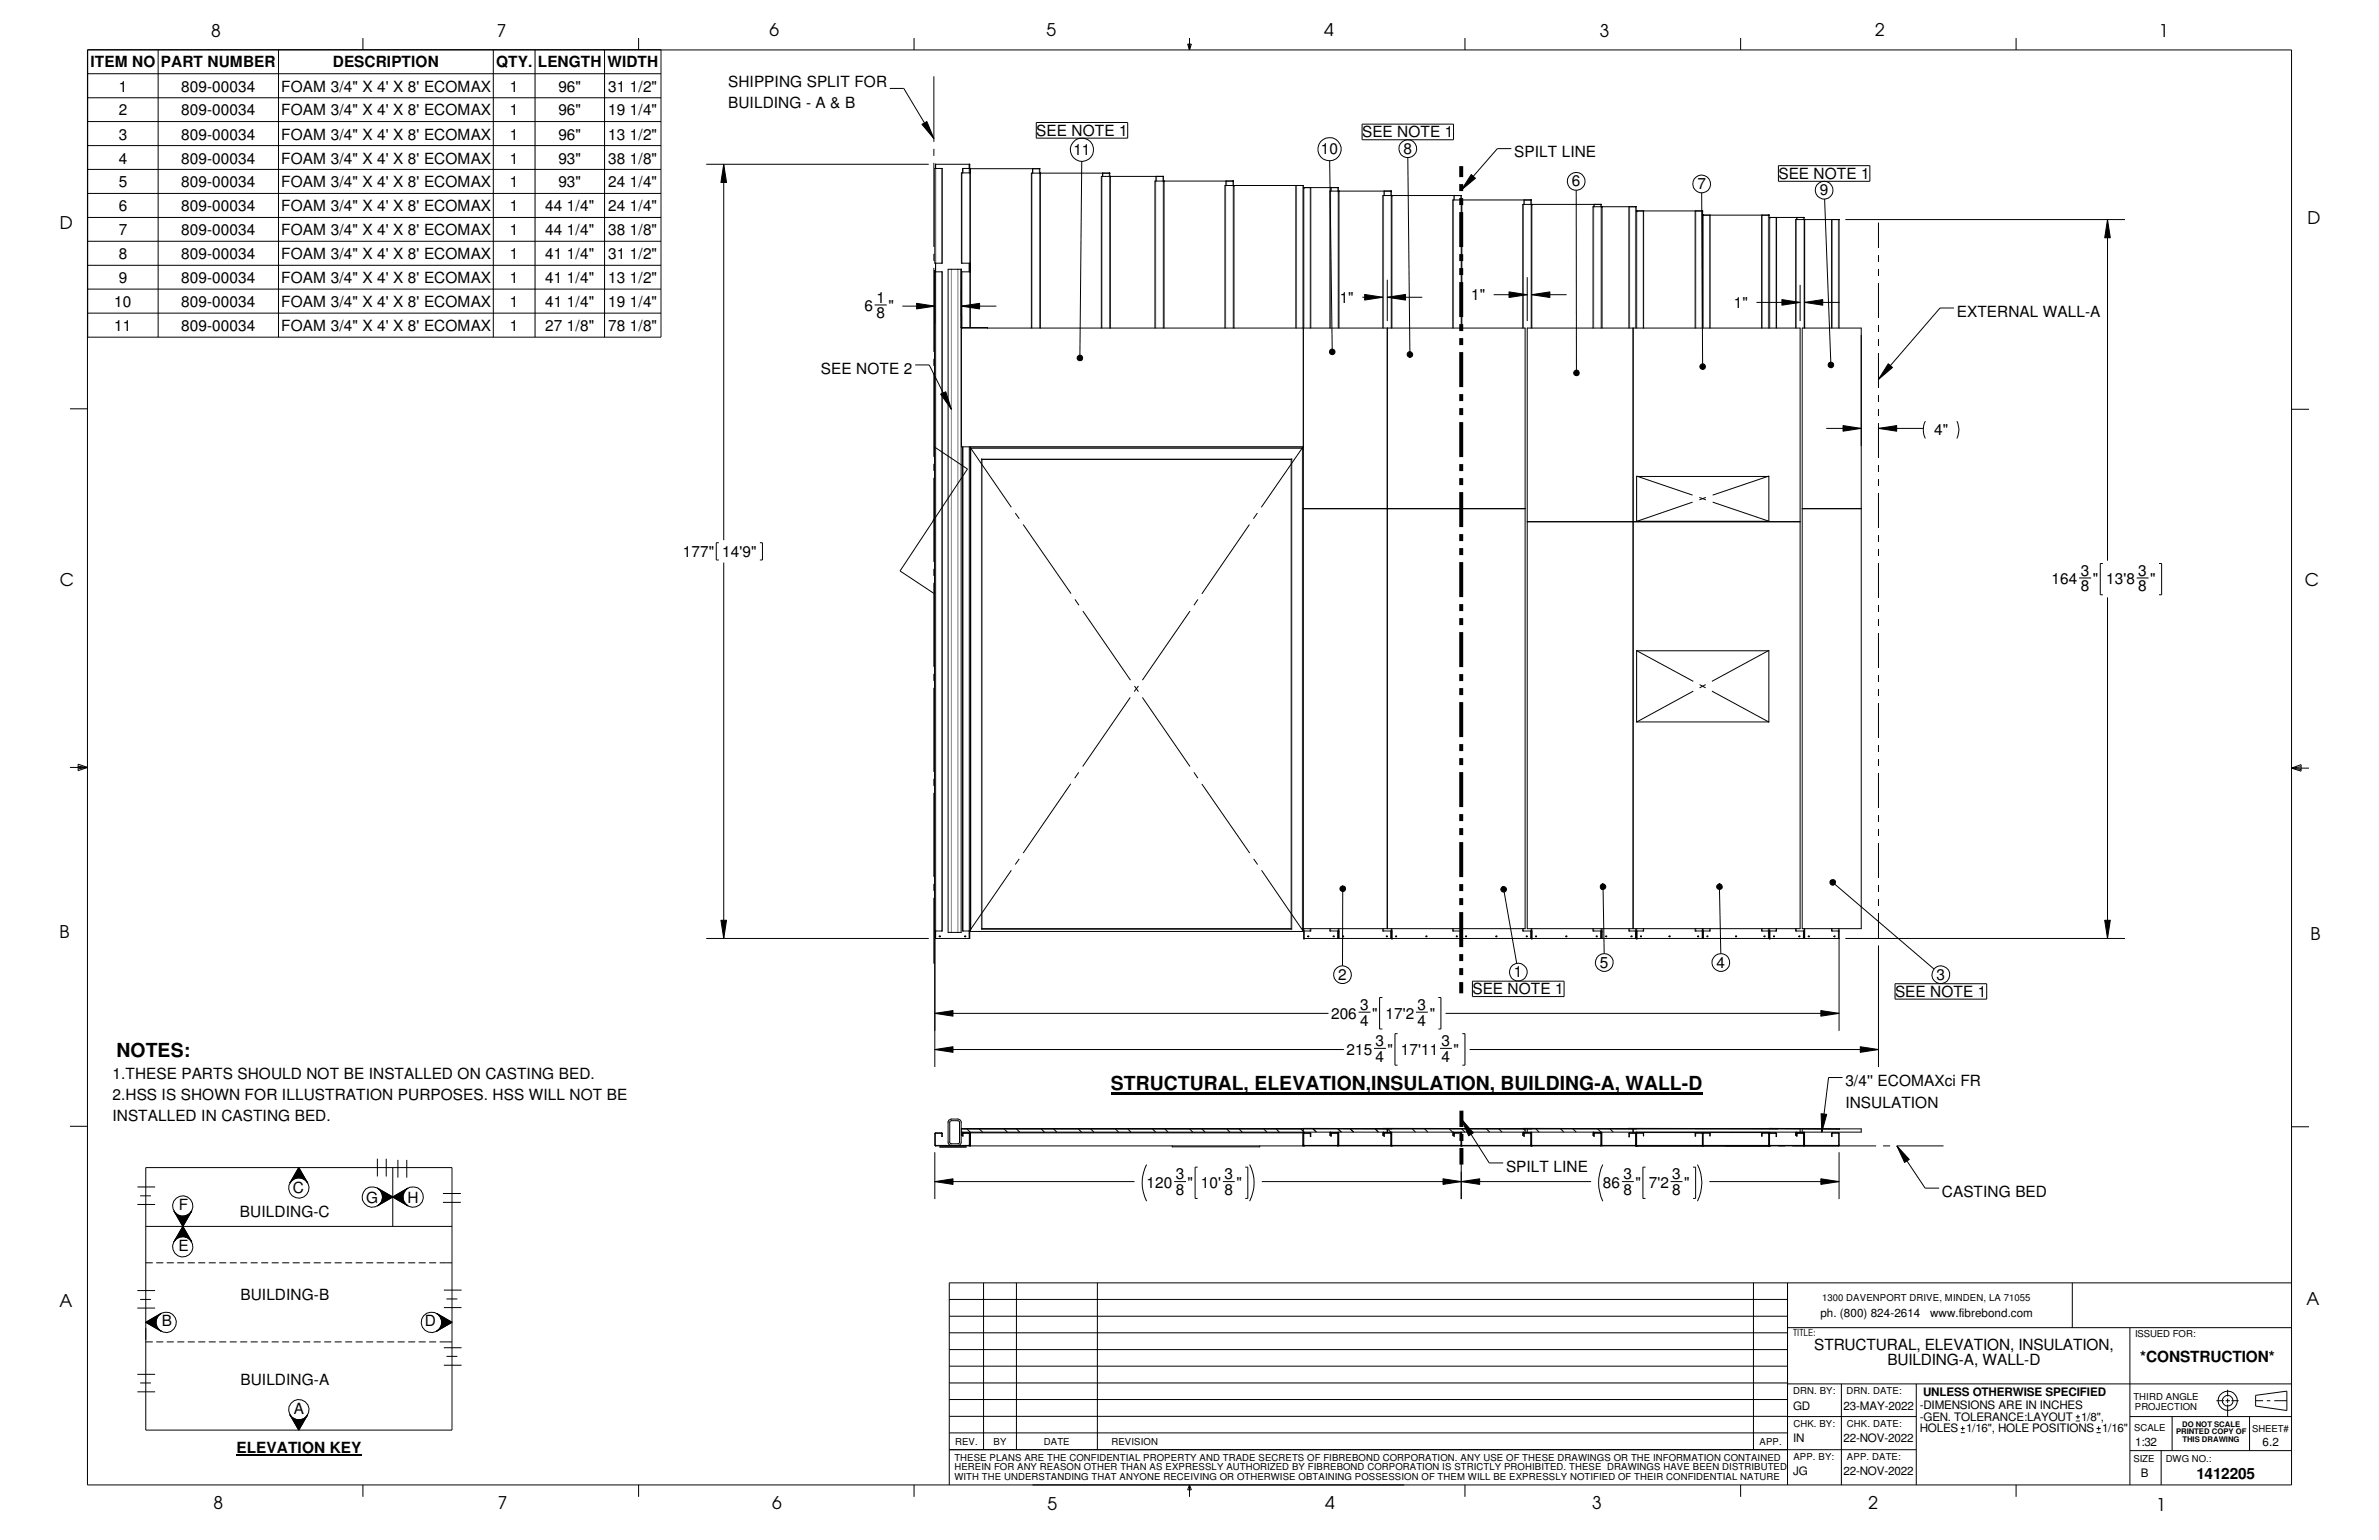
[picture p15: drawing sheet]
<svg xmlns="http://www.w3.org/2000/svg" width="432mm" height="279mm" viewBox="0 0 432 279" stroke-linecap="round" stroke-linejoin="round" font-family="sans-serif">
<defs><g id="words">
<g font-size="3.5">
<text x="21.2" y="191.8">NOTES:</text>
<text x="201.6" y="197.8">STRUCTURAL, ELEVATION,INSULATION, BUILDING-A, WALL-D</text>
</g>
<g font-size="3.2">
<text x="38.3" y="6.6">8</text>
<text x="90.2" y="6.7">7</text>
<text x="139.7" y="6.5">6</text>
<text x="190" y="6.5">5</text>
<text x="240.4" y="6.6">4</text>
<text x="290.4" y="6.7">3</text>
<text x="340.4" y="6.5">2</text>
<text x="391.8" y="6.7">1</text>
<text x="10.9" y="41.5">D</text>
<text x="418.8" y="40.7">D</text>
<text x="10.8" y="106.3">C</text>
<text x="418.3" y="106.4">C</text>
<text x="10.8" y="170.2">B</text>
<text x="419.4" y="170.6">B</text>
<text x="10.8" y="237.2">A</text>
<text x="418.6" y="236.7">A</text>
<text x="38.8" y="273.8">8</text>
<text x="90.3" y="273.8">7</text>
<text x="140.2" y="273.8">6</text>
<text x="190.1" y="273.9">5</text>
<text x="240.5" y="273.8">4</text>
<text x="289" y="273.9">3</text>
<text x="339.1" y="273.9">2</text>
<text x="391.3" y="274.1">1</text>
</g>
<g font-size="2.8">
<text x="16.4" y="12.2">ITEM NO PART NUMBER</text>
<text x="21.5" y="16.6">1</text>
<text x="32.9" y="16.6">809-00034</text>
<text x="51.1" y="16.6">FOAM 3/4&quot; X 4' X 8' ECOMAX</text>
<text x="60.4" y="12.2">DESCRIPTION</text>
<text x="90" y="12.2">QTY. LENGTH WIDTH</text>
<text x="92.5" y="16.6">1</text>
<text x="101.3" y="16.6">96&quot;</text>
<text x="110.4" y="16.6">31 1/2&quot;</text>
<text x="132.2" y="15.7">SHIPPING SPLIT FOR</text>
<text x="21.5" y="21">2</text>
<text x="32.9" y="21">809-00034</text>
<text x="51.1" y="21">FOAM 3/4&quot; X 4' X 8' ECOMAX</text>
<text x="92.5" y="21">1</text>
<text x="101.3" y="21">96&quot;</text>
<text x="110.4" y="21">19 1/4&quot;</text>
<text x="132.2" y="19.6">BUILDING - A &amp; B</text>
<text x="21.5" y="25.3">3</text>
<text x="21.5" y="29.7">4</text>
<text x="32.9" y="25.3">809-00034</text>
<text x="32.9" y="29.7">809-00034</text>
<text x="51.1" y="25.3">FOAM 3/4&quot; X 4' X 8' ECOMAX</text>
<text x="51.1" y="29.7">FOAM 3/4&quot; X 4' X 8' ECOMAX</text>
<text x="92.5" y="25.3">1</text>
<text x="92.5" y="29.7">1</text>
<text x="101.3" y="25.3">96&quot;</text>
<text x="101.3" y="29.7">93&quot;</text>
<text x="110.4" y="25.3">13 1/2&quot;</text>
<text x="110.4" y="29.7">38 1/8&quot;</text>
<text x="188.1" y="24.6">SEE NOTE 1</text>
<text x="194.8" y="28.1">11</text>
<text x="239.7" y="28">10</text>
<text x="247.2" y="24.9">SEE NOTE 1</text>
<text x="254.7" y="27.9">8</text>
<text x="274.8" y="28.6">SPILT LINE</text>
<text x="21.5" y="34">5</text>
<text x="32.9" y="34">809-00034</text>
<text x="51.1" y="34">FOAM 3/4&quot; X 4' X 8' ECOMAX</text>
<text x="92.5" y="34">1</text>
<text x="101.3" y="34">93&quot;</text>
<text x="110.4" y="34">24 1/4&quot;</text>
<text x="285.3" y="33.8">6</text>
<text x="308.1" y="34.3">7</text>
<text x="322.8" y="32.4">SEE NOTE 1</text>
<text x="330.3" y="35.4">9</text>
<text x="21.5" y="38.4">6</text>
<text x="32.9" y="38.4">809-00034</text>
<text x="51.1" y="38.4">FOAM 3/4&quot; X 4' X 8' ECOMAX</text>
<text x="92.5" y="38.4">1</text>
<text x="99" y="38.4">44 1/4&quot;</text>
<text x="110.4" y="38.4">24 1/4&quot;</text>
<text x="21.5" y="42.7">7</text>
<text x="21.5" y="47">8</text>
<text x="32.9" y="42.7">809-00034</text>
<text x="32.9" y="47">809-00034</text>
<text x="51.1" y="42.7">FOAM 3/4&quot; X 4' X 8' ECOMAX</text>
<text x="51.1" y="47">FOAM 3/4&quot; X 4' X 8' ECOMAX</text>
<text x="92.5" y="42.7">1</text>
<text x="92.5" y="47">1</text>
<text x="99" y="42.7">44 1/4&quot;</text>
<text x="99" y="47">41 1/4&quot;</text>
<text x="110.4" y="42.7">38 1/8&quot;</text>
<text x="110.4" y="47">31 1/2&quot;</text>
<text x="21.5" y="51.4">9</text>
<text x="32.9" y="51.4">809-00034</text>
<text x="51.1" y="51.4">FOAM 3/4&quot; X 4' X 8' ECOMAX</text>
<text x="92.5" y="51.4">1</text>
<text x="99" y="51.4">41 1/4&quot;</text>
<text x="110.4" y="51.4">13 1/2&quot;</text>
<text x="20.7" y="55.7">10</text>
<text x="32.9" y="55.7">809-00034</text>
<text x="51.1" y="55.7">FOAM 3/4&quot; X 4' X 8' ECOMAX</text>
<text x="92.5" y="55.7">1</text>
<text x="99" y="55.7">41 1/4&quot;</text>
<text x="110.4" y="55.7">19 1/4&quot;</text>
<text x="156.9" y="56.5">6</text>
<text x="159.1" y="54.9">1</text>
<text x="159.1" y="57.8">8</text>
<text x="161.2" y="56.5">&quot;</text>
<text x="243.2" y="54.9">1&quot;</text>
<text x="267" y="54.4">1&quot;</text>
<text x="314.7" y="55.8">1&quot;</text>
<text x="355.2" y="57.5">EXTERNAL WALL-A</text>
<text x="20.7" y="60.1">11</text>
<text x="32.9" y="60.1">809-00034</text>
<text x="51.1" y="60.1">FOAM 3/4&quot; X 4' X 8' ECOMAX</text>
<text x="92.5" y="60.1">1</text>
<text x="99" y="60.1">27 1/8&quot;</text>
<text x="110.4" y="60.1">78 1/8&quot;</text>
<text x="149" y="67.9">SEE NOTE 2</text>
<text x="351.1" y="79">4&quot;</text>
<text x="124" y="101">177&quot;</text>
<text x="131.1" y="101">14'9&quot;</text>
<text x="372.4" y="106">164</text>
<text x="377.7" y="104.4">3</text>
<text x="377.7" y="107.3">8</text>
<text x="379.9" y="106">&quot;</text>
<text x="382.3" y="106">13'8</text>
<text x="388.1" y="107.3">8</text>
<text x="388.1" y="104.4">3</text>
<text x="390.3" y="106">&quot;</text>
<text x="242.9" y="177.8">2</text>
<text x="274.8" y="177.3">1</text>
<text x="290.4" y="175.6">5</text>
<text x="311.6" y="175.6">4</text>
<text x="351.5" y="177.8">3</text>
<text x="241.6" y="184.8">206</text>
<text x="246.9" y="183.2">3</text>
<text x="249" y="184.8">&quot;</text>
<text x="251.5" y="184.8">17'2</text>
<text x="257.3" y="183.2">3</text>
<text x="259.5" y="184.8">&quot;</text>
<text x="267.3" y="180.3">SEE NOTE 1</text>
<text x="344" y="180.8">SEE NOTE 1</text>
<text x="244.4" y="191.3">215</text>
<text x="246.9" y="186.1">4</text>
<text x="249.7" y="189.8">3</text>
<text x="251.8" y="191.3">&quot;</text>
<text x="254.3" y="191.3">17'11</text>
<text x="257.3" y="186.1">4</text>
<text x="261.7" y="189.8">3</text>
<text x="263.8" y="191.3">&quot;</text>
<text x="20.4" y="195.8">1.THESE PARTS SHOULD NOT BE INSTALLED ON CASTING BED.</text>
<text x="249.7" y="192.7">4</text>
<text x="261.7" y="192.7">4</text>
<text x="334.9" y="197.1">3/4'' ECOMAXci FR</text>
<text x="20.4" y="199.6">2.HSS IS SHOWN FOR ILLUSTRATION PURPOSES. HSS WILL NOT BE</text>
<text x="20.4" y="203.5">INSTALLED IN CASTING BED.</text>
<text x="334.9" y="201">INSULATION</text>
<text x="208.1" y="215.6">120</text>
<text x="213.4" y="214">3</text>
<text x="215.6" y="215.6">&quot;</text>
<text x="218" y="215.6">10'</text>
<text x="222.2" y="214">3</text>
<text x="224.4" y="215.6">&quot;</text>
<text x="273.3" y="212.6">SPILT LINE</text>
<text x="290.9" y="215.6">86</text>
<text x="294.7" y="214">3</text>
<text x="296.8" y="215.6">&quot;</text>
<text x="299.3" y="215.6">7'2</text>
<text x="303.5" y="214">3</text>
<text x="305.7" y="215.6">&quot;</text>
<text x="32.5" y="219.5">F</text>
<text x="43.6" y="220.7">BUILDING-C</text>
<text x="53.2" y="216.5">C</text>
<text x="66.5" y="218.2">G</text>
<text x="74" y="218.2">H</text>
<text x="213.4" y="216.8">8</text>
<text x="222.2" y="216.8">8</text>
<text x="294.7" y="216.8">8</text>
<text x="303.5" y="216.8">8</text>
<text x="352.5" y="217.2">CASTING BED</text>
<text x="32.4" y="227">E</text>
<text x="43.6" y="235.8">BUILDING-B</text>
<text x="29.4" y="240.6">B</text>
<text x="77.1" y="240.6">D</text>
<text x="329.3" y="244.9">STRUCTURAL, ELEVATION, INSULATION,</text>
<text x="43.6" y="251.3">BUILDING-A</text>
<text x="342.6" y="247.7">BUILDING-A, WALL-D</text>
<text x="388.5" y="247.1">*CONSTRUCTION*</text>
<text x="53.3" y="256.6">A</text>
<text x="42.9" y="263.6">ELEVATION KEY</text>
<text x="398.7" y="268.4">1412205</text>
</g>
<g font-size="2.1">
<text x="330.4" y="239">ph. (800) 824-2614</text>
<text x="350.4" y="239">www.fibrebond.com</text>
<text x="325.5" y="255.7">GD</text>
<text x="334.6" y="255.7">23-MAY-2022</text>
<text x="348.4" y="255.7">-DIMENSIONS ARE IN INCHES</text>
<text x="348.4" y="257.8">-GEN. TOLERANCE:LAYOUT</text>
<text x="349" y="253.2">UNLESS OTHERWISE SPECIFIED</text>
<text x="377.7" y="257.8">1/8&quot;,</text>
<text x="325.5" y="261.6">IN</text>
<text x="334.6" y="261.6">22-NOV-2022</text>
<text x="348.4" y="259.9">HOLES 1/16&quot;, HOLE POSITIONS 1/16&quot;</text>
<text x="387.6" y="262.4">1:32</text>
<text x="410.7" y="262.4">6.2</text>
<text x="325.5" y="267.6">JG</text>
<text x="334.6" y="267.6">22-NOV-2022</text>
<text x="388.6" y="267.9">B</text>
</g>
<g font-size="1.7">
<text x="330.7" y="236.1">1300 DAVENPORT DRIVE, MINDEN, LA 71055</text>
<text x="325.5" y="242.4">TITLE:</text>
<text x="387.5" y="242.7">ISSUED FOR:</text>
<text x="325.5" y="252.9">DRN. BY:</text>
<text x="335.2" y="252.9">DRN. DATE:</text>
<text x="387.2" y="254">THIRD ANGLE</text>
<text x="387.5" y="255.7">PROJECTION</text>
<text x="173.4" y="262.2">REV.</text>
<text x="180.3" y="262.2">BY</text>
<text x="189.5" y="262.2">DATE</text>
<text x="201.7" y="262.2">REVISION</text>
<text x="319.4" y="262.2">APP.</text>
<text x="325.5" y="258.9">CHK. BY:</text>
<text x="335.2" y="258.9">CHK. DATE:</text>
<text x="387.4" y="259.7">SCALE</text>
<text x="408.8" y="259.8">SHEET#</text>
<text x="173.2" y="268.6">WITH THE UNDERSTANDING THAT ANYONE RECEIVING OR OTHERWISE OBTAINING POSSESSION OF THEM WILL BE EXPRESSLY NOTIFIED OF THEIR CONFIDENTIAL NATURE</text>
<text x="173.2" y="266.8">HEREIN FOR ANY REASON OTHER THAN AS EXPRESSLY AUTHORIZED BY FIBREBOND CORPORATION IS STRICTLY PROHIBITED. THESE DRAWINGS HAVE BEEN DISTRIBUTED</text>
<text x="173.2" y="265">THESE PLANS ARE THE CONFIDENTIAL PROPERTY AND TRADE SECRETS OF FIBREBOND CORPORATION. ANY USE OF THESE DRAWINGS OR THE INFORMATION CONTAINED</text>
<text x="325.5" y="264.9">APP. BY:</text>
<text x="335.2" y="264.8">APP. DATE:</text>
<text x="387.2" y="265.3">SIZE</text>
<text x="393.1" y="265.3">DWG NO.:</text>
</g>
<g font-size="1.4">
<text x="395" y="260.2">PRINTED COPY OF</text>
<text x="396.1" y="258.8">DO NOT SCALE</text>
<text x="396.2" y="261.7">THIS DRAWING</text>
</g>
</g></defs>
<g fill="none" stroke="#000" stroke-width=".18">
<path d="M15.9 9.1h400v260.3h-400zM15.9 9h104.1v52.2h-104.1zM15.9 17.7h104.1M15.9 13.4h104.1M28.7 9v52.2M50.5 9v52.2M65.9 6.9v2.2M89.5 9v52.2M97.1 9v52.2M109.7 9v52.2M115.9 6.9v2.2M161.5 16h2.5l5.5 9.1"/>
<path d="M165.9 6.9v2.2M169.5 13.8v11.9M215.6 8h.6l-.3 1.1zM215.7 8l.2 1.1M215.9 6.9v2.2M216 8l-.1 1.1M265.9 6.9v2.2M315.9 6.9v2.2M365.9 6.9v2.2M15.9 39.5h104.1M15.9 22.1h104.1M15.9 26.4h104.1"/>
<path d="M15.9 30.7h104.1M15.9 35.1h104.1M128.2 29.8h40.4M131.4 29.8l.5 3.3h-1zM131.4 29.8v68.2M167.3 22.6l.9-.5 1.3 3zM169.5 27v1.3M169.5 29.5v15.3M169.7 30.6h1.3v17.2h-1.3zM169.8 30.6v-.8h6.2v1.6M175.9 29.8v.8M176 30.6h-1.3v.8"/>
<path d="M176.1 30.6h.1M176.1 30.6v.8h-1.6v16.4h1.6v1.5h-1.6v9M187.4 30.6v.8M188.1 22.2h16.6v2.9h-16.6zM188.7 30.6v.8M188.8 30.6h-12.7v28.8M188.8 31.4v28.1M188.8 31.4h.1M196.3 29.3l-.3 35.6M200.1 31.4v.6M201.4 31.4v.6M201.5 31.4h-14.3v28.1"/>
<path d="M201.5 32v27.5M201.5 32h.1M209.8 32v.9M211.2 32.9v-.9h-11.3v27.5M211.2 32.9h.1M211.2 32.9v26.6M222.5 32.9v.8M223.9 32.9v.8M223.9 32.9h-14.3v26.6M223.9 33.7h.1M223.9 33.7v25.8M235.2 33.7v25.8"/>
<path d="M236.6 33.7v135.2h1.3v-.4M236.6 34h6.4M236.6 33.7h-14.3v25.8M236.7 34h.1M237.9 34v25.5M241.3 29.2l.5 34.6M241.6 34v.7M242.9 34v.7M243 34.7h.1M243 34.7v24.8M247.2 22.5h16.6v2.9h-16.6zM251.2 34.7v.8"/>
<path d="M252.5 34.7v.8M252.6 34.7h-11.2v24.8M252.6 35.5v24M252.6 35.5h.1M255.5 28.6l.4 35.7M263.9 35.5v.8M265.2 35.5v.8M265.3 35.5h-14.3v24M265.3 36.3v23.2M265.3 36.3h.1M267 31.7l.8 .6-2.6 2.2zM274.3 27h-2.5l-6.6 7.5"/>
<path d="M276.6 36.3v.8M277.9 36.3v.8M278 36.3h-14.3v23.2M278 37.1v22.4M278 37.1h.1M286.1 34.5v33.1M289.3 37.1v.4M290.6 37.1v.4M290.7 37.1h-14.3v22.4M290.7 37.5h.1M290.7 37.5v22M295.7 37.5v22"/>
<path d="M297 37.5v22M297 38.3h12.1M297 37.5h-7.9v22M297.1 38.3h.1M298.3 38.3v21.2M307.7 38.3v21.2M308.9 35l.1 31.5M309 38.3v21.2M309 39h12.1M310.4 39v20.5M319.7 39v20.5M321.1 39v20.5"/>
<path d="M321.1 39.5h6.4M321.2 39.5h.1M322.5 39.5v20M322.8 30.1h16.6v2.8h-16.6zM326.1 39.5v.3M327.4 39.5v.3M327.5 39.8h.1M327.5 39.8v19.7M331.2 36.1l1.1 30.1M332.4 39.8v19.7M333.8 39.8v19.7M333.8 39.8h-7.9v19.7"/>
<path d="M334.9 39.8h50.8M382.5 39.8l.5 3.3h-1zM382.5 39.8v61.9M15.9 43.8h104.1M15.9 48.1h104.1M15.9 52.5h104.1M15.9 56.8h104.1M158.7 55.3h2.3M163.8 55.5h5.9M166.4 55l3.3 .5-3.3 .5zM169.5 46.1v1.2M169.5 48.6v15.2"/>
<path d="M169.7 49.3h1.3v119.6h-1.3M169.7 49v144.6M169.8 47.8v1.5M174.5 59.4l.1 .1M174.5 57.1l.1 2.3 4.6 .1M174.5 48.9v120.3h-2.4v-120.3h2.4M174.5 59.4h.1M174.5 55.5l3.3-.5v1zM174.5 59.5h102.3v109h-40.2M174.5 59.5v21.6h62.1M174.5 55.5h6.3M175.9 47.8v1.5"/>
<path d="M176 47.8v1.5M247.3 53.9h3.7M247.7 53.4l3.3 .5-3.3 .5zM251.8 53.9l3.3-.5v1zM251.8 50.8v7.5M251.8 59.5v109M251.8 53.9h6.3M271.1 53.5h6.1M273.9 53l3.3 .5-3.3 .5zM277.2 59.5h49.5v109h-49.5zM277.2 50.3v8M278 53.5l3.3-.5v1z"/>
<path d="M278 53.5h6.4M296.4 59.5v109M318.8 54.9h7.9M323.4 54.4l3.3 .5-3.3 .5zM326.7 51.7v6.6M327.1 59.5h10.7v109h-10.7zM327.5 54.9l3.3-.5v1zM327.5 54.9h6.4M341 40.4v4.6M341 46.3v1.2M341 48.8v1.3M341 51.3v6.4"/>
<path d="M341 59v1.2M354.7 55.9h-2.6l-11.1 12.9M12.7 74.2h3.2M166.1 66.2h2.6l4 8.1M169.5 65.1v1.3M169.5 67.6v15.3M170.7 71.5l1-.4 1 3.2zM195.7 64.6a.49 .49 0 0 1 .8 .2 .49 .49 0 0 1-.5 .6v-.5v.5a.48 .48 0 0 1-.5-.3 .48 .48 0 0 1 .2-.5zM241.4 63.5a.51 .51 0 0 1 .9 .1 .51 .51 0 0 1-.5 .7v-.5v.5a.51 .51 0 0 1-.5-.3 .51 .51 0 0 1 .1-.5zM255.5 64a.51 .51 0 0 1 .9 .1 .51 .51 0 0 1-.5 .7v-.5v.5a.51 .51 0 0 1-.5-.3 .51 .51 0 0 1 .1-.5zM285.8 67.3a.49 .49 0 0 1 .8 .2 .49 .49 0 0 1-.5 .7v-.6v.6a.48 .48 0 0 1-.4-.3 .48 .48 0 0 1 .1-.6zM308.7 66.2a.49 .49 0 0 1 .8 .1 .49 .49 0 0 1-.5 .7v-.5v.5a.48 .48 0 0 1-.4-.3 .48 .48 0 0 1 .1-.5z"/>
<path d="M331.5 77.7h6.3M331.9 65.9a.51 .51 0 0 1 .9 .1 .51 .51 0 0 1-.4 .7l-.1-.5 .1 .5a.51 .51 0 0 1-.5-.3 .51 .51 0 0 1 0-.5zM334.5 77.2l3.3 .5-3.3 .5zM341 77.7l3.3-.5v1zM341 61.5v1.3M341 64v6.4M341 71.7v1.2M341 74.2v1.3M341 76.7v6.4M341 77.7h8.1M342.7 66l.8 .7-2.5 2.1zM349.5 76.4a3.4 3.4 0 0 0 0 3.1"/>
<path d="M355.2 76.4a3.4 3.4 0 0 1 0 3.1M415.9 74.3h3.2M130.5 98.5h-.5v3.1h.5M137.9 98.5h.5v3.1h-.5M169.4 94.3h.3M169.4 94.2l.3 .3M169.5 84.2v1.2M169.5 86.7v15.2M169.5 81l6.1 4.1-12.2 18.5 6.1 4.1M169.6 94.2l-.3 .3M174.7 81.1v87.8h1.3M176 81.6h.1"/>
<path d="M176.1 81.3l.1 .1M176.1 81.3v87.7h60.4v-87.7M176.1 81.3h60.4M178.1 83.3l.1 .1M178.2 83.4v85.2M178.2 83.4h56.2M183.6 92l-7.6-10.9v89.2h-6.2v-1.4M184.3 93.1l.7 1M185.7 95.2l8.7 12.5M226.8 95.2l-8.7 12.5M228.2 93.1l-.7 1M234.4 83.4v85.2"/>
<path d="M234.5 83.3l-.1 .1M236.5 81.3l-.1 .1M236.5 81.6h.1M236.5 81.1l-7.6 10.9M236.6 92.3h40.2M277.2 94.7h49.5M297 86.4l10.2 3.4M297.1 86.4h24v8.2h-24zM307.2 91.1l-10.2 3.5M308.4 90.3l1.2 .4M309.6 90.3l-1.2 .4M310.9 91.1l10.2 3.5"/>
<path d="M321.1 86.4l-10.2 3.4M327.1 92.3h10.7M341 84.4v1.2M341 86.9v1.3M341 89.5v6.3M341 97.1v1.2M341 99.6v1.3M131.4 102.1v68.2M169.5 103.2v1.3M169.5 105.7v15.3M195.1 108.8l.7 1M196.6 110.9l8.6 12.5"/>
<path d="M216 110.9l-8.7 12.5M217.4 108.8l-.7 1M297 118l10.3 5.6M297.1 118.1h24v12.9h-24zM321.1 118l-10.4 5.6M341 102.2v6.3M341 109.8v1.2M341 112.3v1.3M341 114.9v6.3M377.4 104.9h2.2M381.7 102.2h-.5v5.7h.5M382.5 108.4v61.9"/>
<path d="M387.8 104.9h2.2M391.9 102.2h.4v5.7h-.4M12.7 139.2h3.2M14.2 138.6l1.7 .6-1.7 .6zM14.2 139l1.7 .2M15.9 139.2l-1.7 .3M169.5 122.3v1.2M169.5 124.8v15.2M205.1 126.5l-8.6 12.6M205.9 124.5l.7 1M206.6 124.5l-.7 1M207.3 126.5l8.7 12.6"/>
<path d="M307.3 125.4l-10.3 5.6M308.5 124.2l1.1 .6M309.6 124.2l-1.1 .6M310.7 125.4l10.4 5.6M341 122.5v1.2M341 125v1.3M341 127.6v6.3M341 135.2v1.2M341 137.7v1.3M415.9 139.4l1.8 .2M415.9 139.4l1.8-.7v1.2zM415.9 139.4h3.2"/>
<path d="M417.7 139.1l-1.8 .3M169.5 141.3v1.3M169.5 143.8v15.3M183.6 157.9l-7.6 11M185 155.8l-.7 1M194.4 142.2l-8.7 12.6M195.8 140.1l-.7 1.1M216.7 140.1l.7 1.1M218.1 142.2l8.7 12.6M227.5 155.8l.8 1M229 157.9l7.5 11M332.3 159.8a.5 .5 0 0 1 .8 0 .5 .5 0 0 1-.3 .8 .5 .5 0 0 1-.7-.5l.2-.3 .4 .3z"/>
<path d="M341 140.3v6.3M341 147.9v1.2M341 150.4v1.3M341 153v6.3M128.2 170.3h40.4M130.9 167h1l-.5 3.3zM169.5 160.4v1.2M169.5 162.9v11.9M170.5 169.8h.1l.1 .1-.2 .1zM175.1 169.8h.2v.1l-.2 .1zM175.9 168.9v1.4M176.1 168.6h.1"/>
<path d="M178.1 168.6h56.4M178.2 168.5h56.2M236.4 168.6h.1M236.6 168.9v1.4h6.3v-1.4M236.7 170.3h.1M236.7 168.9v1.4M237.4 169.8h.1l.1 .1-.2 .1zM241.4 168.5v.4h1.6M242 169.8l.2 .1-.2 .1zM242.8 168.9v1.4M243 168.9h.1M243 168.5v1.8h9.5v-1.4"/>
<path d="M243.4 160.9l.3-.2v.5v-.5a.51 .51 0 0 1 .5 .7 .51 .51 0 0 1-.8 .3 .51 .51 0 0 1 0-.8zM243.7 169.8h.2v.1l-.1 .1zM243.7 161.2v14M251 168.5v.4h1.6v1.4M251.6 169.8l.2 .1-.1 .1zM252.5 168.9v1.4M252.6 168.5v1.8h12.6v-1.4M252.6 170.3h.1M253.3 169.8h.2v.1l-.1 .1zM258.8 169.8l.2 .1-.1 .1zM263.7 168.5v.4h1.6v1.4M264.3 169.8l.2 .1-.1 .1z"/>
<path d="M265.2 168.9v1.4M265.3 168.5v1.8h12.6v-1.4M265.3 170.3h.1M266 169.8h.2l-.1 .2zM267.3 178h16.6v2.8h-16.6zM271.5 169.8l.2 .1-.1 .1zM272.5 161.1l.3-.2 .1 .4-.1-.4a.51 .51 0 0 1 .6 .5 .51 .51 0 0 1-.7 .4 .51 .51 0 0 1-.2-.7zM272.9 161.3l2.4 13.5M276.4 168.5v.4h1.6v1.4M277 169.8l.2 .1-.1 .1zM277.9 168.9v1.4M278 168.5v1.8h12.6v-1.4"/>
<path d="M278 170.3h.1M278.7 169.8h.2l-.1 .2zM284.2 169.8l.2 .1-.1 .1zM289.1 168.5v.4h1.6M289.7 169.8l.2 .1-.1 .1zM290.6 160.5l.3-.1 .1 .5-.1-.5a.5 .5 0 0 1 .5 .6 .5 .5 0 0 1-.7 .3 .5 .5 0 0 1-.1-.8zM290.6 168.9v1.4M290.7 168.9h.1M290.7 168.5v1.8h6.3v-1.8M291 160.9l.2 12.1M291.5 169.8h.1v.2zM295.7 168.5v.4h2.6v-.4"/>
<path d="M296.1 169.8l.1 .1h-.2zM296.9 168.9v1.4M297.1 170.3h.1M297.1 168.9v1.4M297.8 169.8h.1v.2zM303 169.8l.1 .1-.1 .1zM307.7 168.5v.4h2.7v-.4M308.1 169.8h.2v.1l-.1 .1zM309 168.5v1.8h-11.9v-1.4M309.8 169.8h.2v.2zM311.7 160.5l.4-.1v.5v-.5a.5 .5 0 0 1 .5 .6 .5 .5 0 0 1-.7 .3 .5 .5 0 0 1-.2-.8zM312.1 160.9l.2 12.1"/>
<path d="M315 169.8l.2 .1-.2 .1zM319.7 168.5v.4h2.8v-.4M320.2 169.8h.2v.1l-.1 .1zM321.1 168.9v1.4M321.1 168.5v1.8h-12v-1.4M321.2 168.9v1.4h12.6M321.2 170.3h.1M321.2 168.9v1.4M321.9 169.8l.2 .1-.2 .1zM325.9 168.5v.4h1.6M326.5 169.8l.2 .1-.1 .1zM327.4 168.9v1.4"/>
<path d="M327.5 168.9v1.4M327.5 168.9h.1M327.5 168.5v1.8M328.2 169.8h.2v.1l-.1 .1zM332.4 168.5v.4h1.4M332.7 160.1l18.3 15.7M332.9 169.8h.2v.1l-.1 .1zM333.8 168.9v1.4M333.8 168.5v18.5M334.9 170.3h50.8M341 160.6v1.2M341 163.1v1.3"/>
<path d="M341 165.7v4.6M341 171.5v22.1M344 178.5h16.6v2.8h-16.6zM382 167h1l-.5 3.3zM169.7 190.4l3.3-.5v1zM169.7 183.9l3.3-.6v1.1zM169.7 190.4h74.2M169.7 183.9h71.4M246.6 183.6h2.2M249.4 190.2h2.1M250.9 181h-.5v5.7h.5M253.7 187.5h-.5v5.8h.5"/>
<path d="M257 183.6h2.2M261.1 181h.4v5.7h-.4M261.4 190.2h2.1M262.4 183.9h71.4M265.4 187.5h.5v5.8h-.5M266.7 190.4h74.3M330.5 183.3l3.3 .6-3.3 .5zM334.4 195.5h-2.5l-1.2 9.9M337.7 189.9l3.3 .5-3.3 .5zM12.7 204.3h3.2M24.9 218.5h3.3M24.9 215.3h3.3"/>
<path d="M25.4 217h2M26.5 211.8h55.5v47.7h-55.5zM31.6 219.7l.4 .5 .8 .4 1.1-.1 .4-.2 .5-.6-1.6 2.8zM31.6 219.7l3.2 5.6M34.8 219.7l-3.2 5.6M52.6 214.6l1.6-2.8 1.6 2.8M54.2 211.8l1.6 2.8-.3-.5-.5-.3-.5-.1h-.6a1.85 1.85 0 0 0-1.3 .9zM68.5 215.6l2.8 1.6-2.8 1.6 .5-.5 .4-.8-.1-1.1zM68.5 210.2v3.2M68.5 215.6l2.8 1.6M70.1 210.2v3.2M71.3 217.2l2.7-1.6-.4 .3-.4 .9v1l.4 .6 .4 .4z"/>
<path d="M71.3 217.2l-2.8 1.6M71.3 217.2l2.7 1.6M71.3 211.8v10.7M72.2 210.4v3.3M73.8 210.4v3.3M74 215.6l-2.7 1.6M80.4 218.1h3.3M80.4 216.5h3.3M169.7 214.4l3.3-.5v1zM169.7 209v8.6M169.7 214.4h36.2M169.8 207.8v-2.1l1.1-.1 .1 .6v-.7l-1.3 .1v2.2l.1 .1"/>
<path d="M169.8 207.8v.1M170.6 208.1h4.7zM172.4 203.5l.2-.2h1.3l.3 .2v3.8l-.2 .2h-1.4l-.2-.2zM172.7 207.8l-.4-.1-.2-.3v-3.9l.5-.5h1.3l.6 .5v3.9l-.3 .3-.3 .1M174.5 204.8h102.3v.6M174.6 205.4l-.1 .1v.5l.1-.5h1.4M175.5 204.8l.6 .6M175.9 207.8h-6.1M175.9 207.8h.1M176 205.4h.1M176 207.8l-6.2 .1M176 205.7v-.2l-1.3 .1v.5l.1-.5h1.1v2.2"/>
<path d="M176 207.8h.1M176 205.4v.1M176 207.7h.1M176 205.5v2.3M176.1 207.8v.1M176.1 207.9h60.4M176.1 207.9v-2.4h60.4v2.4M177.7 204.8l.7 .6M182.2 204.8l.6 .6M184.5 204.8l.6 .6M189 204.8l.6 .6M191.2 204.8l.6 .6"/>
<path d="M195.7 204.8l.6 .6M198 204.8l.5 .6M202.4 204.8l.6 .6M204.7 204.8l.6 .6M208.1 211.3a7.3 7.3 0 0 0 0 6.6M209.2 204.8l.6 .6M211.4 204.8l.6 .6M212.8 207.9v.2h15.8v-.2M213.1 214.4h2.2M215.9 204.8l.6 .6M217.4 211.8h-.5v5.6h.5M218.1 204.8l.6 .6"/>
<path d="M222 214.4h2.1M222.6 204.8l.6 .6M224.9 204.8l.6 .6M226 211.8h.5v5.6h-.5M226.8 211.3a7.3 7.3 0 0 1 0 6.6M229 214.4h59.8M229.4 204.8l.6 .6M231.6 204.8l.6 .6M236.1 204.8l.6 .6M236.5 207.7h.1M236.5 207.8h.1M236.6 207.8l-.1 .1"/>
<path d="M236.6 205.7v-.2l1.3 .1v.6l-.1-.6h-1.2l.1 2.2M236.6 207.8v.1M236.7 207.8h.1M236.7 207.8l-.1 .1M238.2 204.8h.1M238.3 204.8l.6 .6M241.5 205.4l-.1 .1v.5l.1-.5h1.4v2.3M242.8 207.8h-6.1M242.8 207.8h.1M242.8 204.8l.7 .6M242.9 205.4l.1 .1v2.4M242.9 207.8l.1 .1"/>
<path d="M242.9 207.8l-6.3 .1M242.9 207.8h.1M242.9 205.7v-.2l-1.3 .1v.5v-.5h1.2v2.2M243 207.8h9.5M245.1 204.8l.6 .6M249.6 204.8l.6 .6M251 204.7l27 .1zM251.1 205.4l-.1 .1v.5l.1-.5h1.4v2.3M251.8 204.8v.6M251.8 204.8l.6 .6M252.5 207.8h.1M252.5 205.4h.1v2.4"/>
<path d="M252.5 207.8l-9.5 .1M252.5 205.6l-1.3-.1v.7v-.6h1.3v2.2M252.5 207.8l.1 .1M252.6 207.8h.1M252.6 207.8v.1M256.3 204.8l.6 .6M258.6 204.8l.6 .6M261.9 213.9l3.3 .5-3.3 .5zM263.1 204.8l.6 .6M263.8 205.4l-.1 .1v.5l.1-.5h1.5v2.3M265.2 207.8h-12.6M265.2 207.8h.1"/>
<path d="M265.2 205.4h.1v2.4M265.2 214.4l3.4-.5v1zM265.2 203l2.2 2.5-.8 .6zM265.2 207.8l-12.6 .1M265.2 209v8.6M265.2 203l5.1 8h2.5M265.3 205.6l-1.4-.1v.7v-.6h1.3v2.2M265.3 207.8h-.1M265.3 207.8v.1M265.3 204.8l.6 .6M265.3 207.8h.1M269.8 204.8l.6 .6"/>
<path d="M272 204.8l.6 .6M276.4 204.7l20.6 .1zM276.5 205.4l-.1 .1v.5l.1-.5h1.4v2.3M276.5 204.8l.3 .3M277.2 205.4v-.6h49.5v.6M277.9 207.8h-12.6M277.9 207.8h.1M277.9 205.4h.1v2.4M277.9 207.8l-12.6 .1M277.9 205.6l-1.3-.1v.7v-.6h1.3v2.2M277.9 207.8l.1 .1M278 207.8h.1"/>
<path d="M278 207.8v.1M278.8 204.8l.6 .6M283.3 204.8l.5 .6M285.5 204.8l.6 .6M289.3 205.4l-.2 .1v.5l.2-.5h1.4v2.3M290 204.8l.7 .7v2.4M290.6 207.8h-12.6M290.6 207.8h.1M290.6 207.8l-12.6 .1M290.7 207.8h-.1M290.7 205.6l-1.4-.1v.7v-.6h1.3v2.2M290.7 207.8v.1"/>
<path d="M290.7 207.8h6.2M290.9 211.3a7.6 7.6 0 0 0 0 6.6M292.2 204.8l.6 .6M294.4 214.4h2.1M295.5 204.7l27.2 .1zM296.4 204.8v.6M296.9 207.8h.1M297 207.8h.1M297 205.6h1.3M297 207.8l-6.3 .1M297 205.7l-.1-.2-1.2 .1v.6v-.6h1.2v2.2M297 205.4v.1"/>
<path d="M297 207.8v.1M297 207.9h43.5M297 205.4h24.1M297 205.4v2.4M297.1 207.8h.1M298.3 205.6h-1.2v2.2M298.3 206.1h.1M298.3 205.6v.5M298.7 211.8h-.5v5.6h.5M303.2 214.4h2.2M307.3 211.8h.5v5.6h-.5M307.7 205.5l1.3 .1h-1.2l-.1 .5z"/>
<path d="M308.1 211.3a7.3 7.3 0 0 1 0 6.6M309 207.8h-11.9M309 207.8h.1M309 205.6v2.2M309 207.8l-.1 .1M309 205.6h1.4v.5l-.1-.5h-1.2v2.3l-.1-.1M309.1 207.8h12M310.3 214.4h23.5M321.1 207.8h.1M321.1 207.8l-.1 .1M321.1 205.6h-1.4v.5l.1-.5h1.3v2.2M321.1 205.7v-.2l1.4 .1v.6l-.1-.6h-1.2v2.2"/>
<path d="M321.1 205.4v.1M321.1 207.8v.1h-24.1M321.1 204.7l12.8 .2zM321.1 205.4v2.4M321.2 207.8h.1M326.1 205.4h-.2v.6l.1-.5h1.4v2.3M327.1 205.4v-.6h10.7v.6h-163.3v-.6h78.1l-16-.1v3.1M327.4 207.8h-6.2M327.4 207.8h.1M327.4 205.4l.1 .1v2.3M327.4 207.8l.1 .1v-.1M327.4 207.8l-.1 .1"/>
<path d="M327.4 205.7v-.2l-1.3 .1v.5l.1-.5h1.2v2.2M330.5 213.9l3.3 .5-3.3 .5zM330.5 202.1l1.1 .1-.9 3.2zM333.8 207.8h-6.3M333.8 207.8v-2.2h-1.3l-.1 .6 .1-.7 1.3 .1v2.2M333.8 207.8h.1M333.8 207.8l-.1 .1M333.8 209v8.6M341.8 207.9h1.3M344.3 207.9l2.2 2.5-.8 .5zM344.3 207.9l5.1 7.7h2.6M344.3 207.9h8.5"/>
<path d="M415.9 204.4h3.2M24.9 237.3h3.3M24.9 234.1h3.3M25.4 235.8h2M26.5 239.9l2.8-1.6-.5 .3-.5 1 .2 1.1 .3 .5 .5 .3zM26.5 229.1h1.2M26.5 222.5h55.5M28.4 229.1h1.2M29.3 238.3l-2.8 1.6 2.8 1.6M30.3 229.1h1.2M32.2 229.1h1.2M33.2 222.5l1.6 2.8-.5-.6-.9-.3-1 .1-.4 .3-.4 .5z"/>
<path d="M34.1 229.1h1.2M36 229.1h1.3M37.9 229.1h1.3M39.8 229.1h1.3M41.7 229.1h1.3M43.6 229.1h1.3M45.5 229.1h1.3M47.4 229.1h1.3M49.3 229.1h1.3M51.2 229.1h1.3M53.1 229.1h1.3M55 229.1h1.3"/>
<path d="M56.9 229.1h1.3M58.8 229.1h1.3M60.7 229.1h1.3M62.7 229.1h1.2M64.6 229.1h1.2M66.5 229.1h1.2M68.4 229.1h1.2M70.3 229.1h1.2M72.2 229.1h1.2M74.1 229.1h1.3M76 229.1h1.3M77.9 229.1h1.3"/>
<path d="M79.2 238.3l2.8 1.6-2.8 1.6 .3-.2a1.55 1.55 0 0 0 .7-1.2v-.4a1.87 1.87 0 0 0-1-1.4zM79.2 238.3l2.8 1.6-2.8 1.6M79.8 229.1h2.2M80.6 234.1h3.2M80.6 237.2h3.2M81 235.7h2M172.3 235.8h152.1M172.3 238.8h152.1M178.5 232.7v30.3M184.5 232.7v30.3M199.2 232.7v30.3M318.3 232.7v30.3"/>
<path d="M324.4 232.7v36.7M376.1 232.7v8.2M415.9 232.7h-243.6v36.7M24.9 249.3h3.3M24.9 252.5h3.3M25.4 250.9h2M26.5 243.5h1.2M28.4 243.5h1.2M30.3 243.5h1.2M32.2 243.5h1.2M34.1 243.5h1.2M36 243.5h1.3"/>
<path d="M37.9 243.5h1.3M39.8 243.5h1.3M41.7 243.5h1.3M43.6 243.5h1.3M45.5 243.5h1.3M47.4 243.5h1.3M49.3 243.5h1.3M51.2 243.5h1.3M52.6 256.7l.2 .2a1.72 1.72 0 0 0 1.2 .7l1-.1 .5-.3 .3-.5-1.6 2.8zM52.6 256.7l1.6 2.8 1.6-2.8M53.1 243.5h1.3M55 243.5h1.3"/>
<path d="M56.9 243.5h1.3M58.8 243.5h1.3M60.7 243.5h1.3M62.7 243.5h1.2M64.6 243.5h1.2M66.5 243.5h1.2M68.4 243.5h1.2M70.3 243.5h1.2M72.2 243.5h1.2M74.1 243.5h1.3M76 243.5h1.3M77.9 243.5h1.3"/>
<path d="M79.8 243.5h2.2M80.6 247.7h3.2M80.6 244.5h3.2M81 246.1h2M172.3 250.9h152.1M172.3 241.8h152.1M172.3 244.9h152.1M172.3 247.9h152.1M172.3 253.9h152.1M172.3 257h152.1M172.3 260h152.1M324.4 257h23.4"/>
<path d="M324.4 240.9h91.5M324.4 251.1h91.5M334.2 251.1v18.3M347.8 251.1v18.3M355.9 259.9h.7M355.9 259.2h.7M356.2 258.8v.7M376.8 257.8h.7M376.8 257h.7M377.1 256.7v.7M380.5 259.9h.8M380.5 259.2h.8"/>
<path d="M380.9 258.8v.7M386.6 240.9v28.5M386.6 257h29.3M394.3 257v6.2M402.3 254.1h1.3M403.9 254.1h.8M404.3 252.1v1.3M404.3 253.7v.9M404.3 254.8v2.2M405 254.1h1.3M408.3 257v6.2M409.4 254.1h1.4"/>
<path d="M409.4 253.2l5.7-.8v3.5l-5.7-.8zM411.4 254.1h.7M412.8 254.1h2.3M65.9 269.4v2.2M115.9 269.4v2.2M165.9 269.4v2.2M172.3 263h175.5M215.9 269.4l.3 .9h-.6zM215.9 269.4v2.2M265.9 269.4v2.2M315.9 269.4v2.2M365.9 269.4v2.2"/>
<path d="M386.6 263.2h29.3M392.3 263.2v6.2"/>
<circle cx="196.4" cy="27.2" r="2.11"/>
<circle cx="241.3" cy="27.1" r="2.11"/>
<circle cx="255.5" cy="27" r="1.62"/>
<circle cx="286.1" cy="32.9" r="1.62"/>
<circle cx="308.9" cy="33.4" r="1.62"/>
<circle cx="331.1" cy="34.5" r="1.6"/>
<circle cx="243.7" cy="176.8" r="1.62"/>
<circle cx="275.6" cy="176.4" r="1.62"/>
<circle cx="291.2" cy="174.6" r="1.6"/>
<circle cx="312.3" cy="174.6" r="1.6"/>
<circle cx="352.3" cy="176.8" r="1.62"/>
<circle cx="33.2" cy="218.8" r="1.84"/>
<circle cx="54.2" cy="215.5" r="1.84"/>
<circle cx="67.6" cy="217.2" r="1.86"/>
<circle cx="75" cy="217.2" r="1.87"/>
<circle cx="30.2" cy="239.9" r="1.85"/>
<circle cx="33.2" cy="226.2" r="1.84"/>
<circle cx="78.3" cy="239.9" r="1.86"/>
<circle cx="54.3" cy="255.8" r="1.84"/>
<circle cx="404.3" cy="254.2" r=".96"/>
<circle cx="404.4" cy="254.1" r="1.74"/>
</g>
<g fill="none" stroke="#808080" stroke-width=".18">
<path d="M169.8 29.8v140.5M170.9 30.6v17.2M174.6 31.4v16.4M174.8 30.6v.8M175.9 29.8v1.6M176 31.4v16.4M176.1 30.6v28.8M187.3 31.4v28.1M187.5 30.6v.8M188.7 30.6l-.1 .8M188.7 31.4v28.1M188.8 31.4v28.1"/>
<path d="M200 32v27.5M200.2 31.4v.6M201.4 31.4l-.1 .6M201.4 32v27.5M201.5 32v27.5M209.8 32.9v26.6M209.9 32v.9M211.1 32v.9M211.1 32.9v26.6M211.3 32.9v26.6M222.5 33.7v25.8M222.6 32.9v.8"/>
<path d="M223.8 32.9v26.6M223.8 32.9h.1M224 33.7v25.8M235.3 33.7v25.8M236.5 33.7v25.8M236.7 34v25.5M237.8 34v25.5M241.5 34.7v24.8M241.7 34v.7M242.8 34v.7M242.9 34.7v24.8M243 34.7v24.8"/>
<path d="M251.1 35.5v24M251.3 34.7v.8M252.5 34.7l-.1 .8M252.5 35.5v24M252.6 35.5v24M263.8 36.3v23.2M264 35.5v.8M265.2 35.5l-.1 .8M265.2 36.3v23.2M265.3 36.3v23.2M276.5 37.1v22.4M276.7 36.3v.8"/>
<path d="M277.9 36.3l-.1 .8M277.9 37.1v22.4M278 37.1v22.4M289.3 37.5v22M289.4 37.1v.4M290.6 37.1l-.1 .4M290.6 37.5v22M290.8 37.5v22M295.8 37.5v22M296.9 37.5l-.1 22M297.1 38.3v21.2M298.2 38.3v21.2"/>
<path d="M307.8 38.3v21.2M309 38.3l-.1 21.2M309.2 39v20.5M310.3 39v20.5M319.9 39v20.5M321 39v20.5M321 39h.1M321.3 39.5l-.1 20M322.3 39.5v20M326.1 39.8v19.7M326.2 39.5v.3M327.3 39.5v.3"/>
<path d="M327.3 39.5h.1M327.4 39.8v19.7M327.6 39.8v19.7M332.6 39.8v19.7M333.7 39.8v19.7M170.9 49.3v119.6M172.7 48.9v120.3M173.9 48.9v120.3M174.5 48.9v10.5M174.6 49.3v10.1M174.6 59.5h.1M175.9 47.8v1.5"/>
<path d="M176 49.3v10.1M174.8 81.1v87.8M175.9 81.1v89.2M176 81.1h60.6M176 81.3h.1M236.5 81.3h.1M176.2 168.6v-87.2h60.2v87.2M178.1 168.6v-85.3h56.4v85.3M236.7 168.5v1.8M237.8 168.5v.4M241.5 168.5v.4M242.8 168.9v1.4"/>
<path d="M242.9 168.5v.4M243 168.5v1.8M251.1 168.5v.4M252.4 168.9v1.4M252.5 168.5v.4M252.6 168.5v1.8M263.8 168.5v.4M265.1 168.9v1.4M265.2 168.5v.4M265.3 168.5v1.8M276.5 168.5v.4M277.8 168.9v1.4"/>
<path d="M277.9 168.5v.4M278 168.5v1.8M289.3 168.5v.4M290.5 168.9v1.4M290.6 168.5v.4M290.8 168.5v1.8M295.8 168.5v.4M296.8 168.5v1.8M297.1 168.5v1.8M298.2 168.5v.4M307.8 168.5v.4M308.9 168.5v1.8"/>
<path d="M309.2 168.5v1.8M310.3 168.5v.4M319.9 168.5v.4M321 168.5v1.8M321.2 168.5v1.8M322.3 168.5v.4M326.1 168.5v.4M327.3 168.9v1.4M327.4 168.5v.4M327.6 168.5v1.8M332.6 168.5v.4M333.7 168.5v1.8"/>
<path d="M169.7 207.8h.1M169.7 205.7h.1M169.8 205.5v.1M169.8 207.8v.1M170.9 205.5v.1M170.9 205.7h.1M174.5 205.5h.1M174.6 205.4v.1M174.7 205.7h.1M174.8 205.5v.1M175.9 205.5v.1M175.9 207.8v.1"/>
<path d="M175.9 207.8h.1M175.9 205.7h.1M176 205.4v.1M176 205.5h60.6M176 207.6h.1M236.5 207.6h.1M236.6 207.8h.1M236.6 205.7h.1M236.7 205.5v.1M236.7 207.8v.1M237.8 205.5v.1M237.8 205.7h.1"/>
<path d="M241.4 205.5h.1M241.5 205.4v.1M241.6 205.7h.1M241.7 205.5v.1M242.8 205.5v.1M242.8 207.8v.1M242.8 207.8h.2M242.8 205.7h.1M242.9 205.4v.1M242.9 205.5h.1M243 207.8v.1M251 205.5h.1"/>
<path d="M251.1 205.4v.1M251.2 205.6h.1M251.3 205.5v.1M252.4 205.5v.1M252.4 207.8v.1M252.5 205.6h.1M252.5 207.8h.1M252.5 205.4v.1M252.5 205.5h.1M252.6 207.8v.1M263.7 205.5h.1M263.8 205.4v.1"/>
<path d="M263.9 205.6h.1M264 205.5v.1M265.1 205.5v.1M265.1 207.8v.1M265.2 205.6h.1M265.2 207.8h.1M265.2 205.4v.1M265.3 205.5h.1M265.3 207.8v.1M276.4 205.5h.1M276.5 205.4v.1M276.6 205.6h.1"/>
<path d="M276.7 205.5v.1M277.8 205.5v.1M277.8 207.8v.1M277.9 205.6h.1M277.9 207.8h.1M277.9 205.4v.1M277.9 205.5h.1M278 207.8v.1M289.1 205.5h.1M289.3 205.4v.1M289.3 205.6h.1M289.4 205.5v.1"/>
<path d="M290.5 205.5v.1M290.5 207.8v.1M290.6 205.6h.1M290.6 207.8h.1M290.6 205.4v.1M290.7 205.5h.1M290.8 207.8v.1M295.7 205.7h.1M295.8 205.5v.1M296.8 205.5v.1M296.8 207.8v.1M296.9 207.8h.2"/>
<path d="M296.9 205.7h.1M297 205.6h.1M297 205.5h24.1M297 207.8h.1M297.1 205.5v.1M297.1 207.8v.1M298.2 205.5v.1M298.3 205.6h.1M307.7 205.6h.1M307.8 205.5v.1M308.9 205.5v.1M308.9 207.8v.1"/>
<path d="M309 205.6h.1M309 207.8h.1M309.2 205.5v.1M309.2 207.8v.1M310.3 205.5v.1M310.3 205.6h.1M319.7 205.6h.1M319.9 205.5v.1M321 205.5v.1M321 207.8v.1M321.1 205.6h.1M321.1 207.8h.1"/>
<path d="M321.1 205.7h.1M321.2 205.5v.1M321.2 207.8v.1M322.3 205.5v.1M322.4 205.7h.1M325.9 205.5h.1M326.1 205.4v.1M326.1 205.7h.1M326.2 205.5v.1M327.3 205.5v.1M327.3 207.8v.1M327.4 207.8h.1"/>
<path d="M327.4 205.7h.1M327.4 205.4v.1M327.4 205.5h.1M327.6 207.8v.1M332.4 205.6h.1M332.6 205.5v.1M333.7 205.5v.1M333.7 207.8v.1M333.8 205.6h.1M333.8 207.8h.1"/>
</g>
<g fill="none" stroke="#000" stroke-width=".72" stroke-linecap="butt">
<path d="M265.2 30.1v2M265.2 33.4v1.3M265.2 35.9v1.3M265.2 38.5v6.3M265.2 46.1v1.3M265.2 48.6v1.3M265.2 51.2v6.3M265.2 58.8v1.3M265.2 61.3v1.3M265.2 63.9v6.3M265.2 71.5v1.3M265.2 74v1.3"/>
<path d="M265.2 76.6v6.3M265.2 84.2v1.3M265.2 86.7v1.3M265.2 89.3v6.3M265.2 96.9v1.3M265.2 99.4v1.3M265.2 102v6.3M265.2 109.6v1.3M265.2 112.1v1.3M265.2 114.7v6.3M265.2 122.3v1.3M265.2 124.8v1.3"/>
<path d="M265.2 127.4v6.3M265.2 135v1.3M265.2 137.5v1.3M265.2 140.1v6.3M265.2 147.7v1.3M265.2 150.2v1.3M265.2 152.8v6.3M265.2 160.4v1.3M265.2 162.9v1.3M265.2 165.5v6.3M265.2 173.1v1.3M265.2 175.6v1.3"/>
<path d="M265.2 178.2v2M265.3 201.5v3M265.3 205.7v1.3M265.3 208.3v3"/>
</g>
<g fill="#000">
<path d="M131.4 29.8l.5 3.3h-1zM167.3 22.6l.9-.5 1.3 3zM267 31.7l.8 .6-2.6 2.2zM382.5 39.8l.5 3.3h-1zM166.4 55l3.3 .5-3.3 .5zM174.5 55.5l3.3-.5v1zM247.7 53.4l3.3 .5-3.3 .5zM251.8 53.9l3.3-.5v1zM273.9 53l3.3 .5-3.3 .5zM278 53.5l3.3-.5v1zM323.4 54.4l3.3 .5-3.3 .5zM327.5 54.9l3.3-.5v1z"/>
<path d="M170.7 71.5l1-.4 1 3.2zM334.5 77.2l3.3 .5-3.3 .5zM341 77.7l3.3-.5v1zM342.7 66l.8 .7-2.5 2.1zM130.9 167h1l-.5 3.3zM382 167h1l-.5 3.3zM169.7 190.4l3.3-.5v1zM169.7 183.9l3.3-.6v1.1zM330.5 183.3l3.3 .6-3.3 .5zM337.7 189.9l3.3 .5-3.3 .5zM169.7 214.4l3.3-.5v1zM265.2 214.4l3.4-.5v1z"/>
<path d="M261.9 213.9l3.3 .5-3.3 .5zM265.2 203l2.2 2.5-.8 .6zM330.5 202.1l1.1 .1-.9 3.2zM330.5 213.9l3.3 .5-3.3 .5zM344.3 207.9l2.2 2.5-.8 .5z"/>
<path d="M195.7 64.6a.49 .49 0 0 1 .8 .2 .49 .49 0 0 1-.5 .6v-.5v.5a.48 .48 0 0 1-.5-.3 .48 .48 0 0 1 .2-.5z" fill-rule="evenodd"/>
<path d="M241.4 63.5a.51 .51 0 0 1 .9 .1 .51 .51 0 0 1-.5 .7v-.5v.5a.51 .51 0 0 1-.5-.3 .51 .51 0 0 1 .1-.5z" fill-rule="evenodd"/>
<path d="M255.5 64a.51 .51 0 0 1 .9 .1 .51 .51 0 0 1-.5 .7v-.5v.5a.51 .51 0 0 1-.5-.3 .51 .51 0 0 1 .1-.5z" fill-rule="evenodd"/>
<path d="M285.8 67.3a.49 .49 0 0 1 .8 .2 .49 .49 0 0 1-.5 .7v-.6v.6a.48 .48 0 0 1-.4-.3 .48 .48 0 0 1 .1-.6z" fill-rule="evenodd"/>
<path d="M308.7 66.2a.49 .49 0 0 1 .8 .1 .49 .49 0 0 1-.5 .7v-.5v.5a.48 .48 0 0 1-.4-.3 .48 .48 0 0 1 .1-.5z" fill-rule="evenodd"/>
<path d="M331.9 65.9a.51 .51 0 0 1 .9 .1 .51 .51 0 0 1-.4 .7l-.1-.5 .1 .5a.51 .51 0 0 1-.5-.3 .51 .51 0 0 1 0-.5z" fill-rule="evenodd"/>
<path d="M332.3 159.8a.5 .5 0 0 1 .8 0 .5 .5 0 0 1-.3 .8 .5 .5 0 0 1-.7-.5l.2-.3 .4 .3z" fill-rule="evenodd"/>
<path d="M243.4 160.9l.3-.2v.5v-.5a.51 .51 0 0 1 .5 .7 .51 .51 0 0 1-.8 .3 .51 .51 0 0 1 0-.8z" fill-rule="evenodd"/>
<path d="M272.5 161.1l.3-.2 .1 .4-.1-.4a.51 .51 0 0 1 .6 .5 .51 .51 0 0 1-.7 .4 .51 .51 0 0 1-.2-.7z" fill-rule="evenodd"/>
<path d="M290.6 160.5l.3-.1 .1 .5-.1-.5a.5 .5 0 0 1 .5 .6 .5 .5 0 0 1-.7 .3 .5 .5 0 0 1-.1-.8z" fill-rule="evenodd"/>
<path d="M311.7 160.5l.4-.1v.5v-.5a.5 .5 0 0 1 .5 .6 .5 .5 0 0 1-.7 .3 .5 .5 0 0 1-.2-.8z" fill-rule="evenodd"/>
<path d="M31.6 219.7l.4 .5 .8 .4 1.1-.1 .4-.2 .5-.6-1.6 2.8z" fill-rule="evenodd"/>
<path d="M54.2 211.8l1.6 2.8-.3-.5-.5-.3-.5-.1h-.6a1.85 1.85 0 0 0-1.3 .9z" fill-rule="evenodd"/>
<path d="M68.5 215.6l2.8 1.6-2.8 1.6 .5-.5 .4-.8-.1-1.1z" fill-rule="evenodd"/>
<path d="M71.3 217.2l2.7-1.6-.4 .3-.4 .9v1l.4 .6 .4 .4z" fill-rule="evenodd"/>
<path d="M26.5 239.9l2.8-1.6-.5 .3-.5 1 .2 1.1 .3 .5 .5 .3z" fill-rule="evenodd"/>
<path d="M33.2 222.5l1.6 2.8-.5-.6-.9-.3-1 .1-.4 .3-.4 .5z" fill-rule="evenodd"/>
<path d="M79.2 238.3l2.8 1.6-2.8 1.6 .3-.2a1.55 1.55 0 0 0 .7-1.2v-.4a1.87 1.87 0 0 0-1-1.4z" fill-rule="evenodd"/>
<path d="M52.6 256.7l.2 .2a1.72 1.72 0 0 0 1.2 .7l1-.1 .5-.3 .3-.5-1.6 2.8z" fill-rule="evenodd"/>
</g>
<path d="M42.9 264.1h22.7" fill="none" stroke="#000" stroke-width=".3"/>
<path d="M201.6 198.4h107.4" fill="none" stroke="#000" stroke-width=".38"/>
<use href="#words"/>
</svg>
